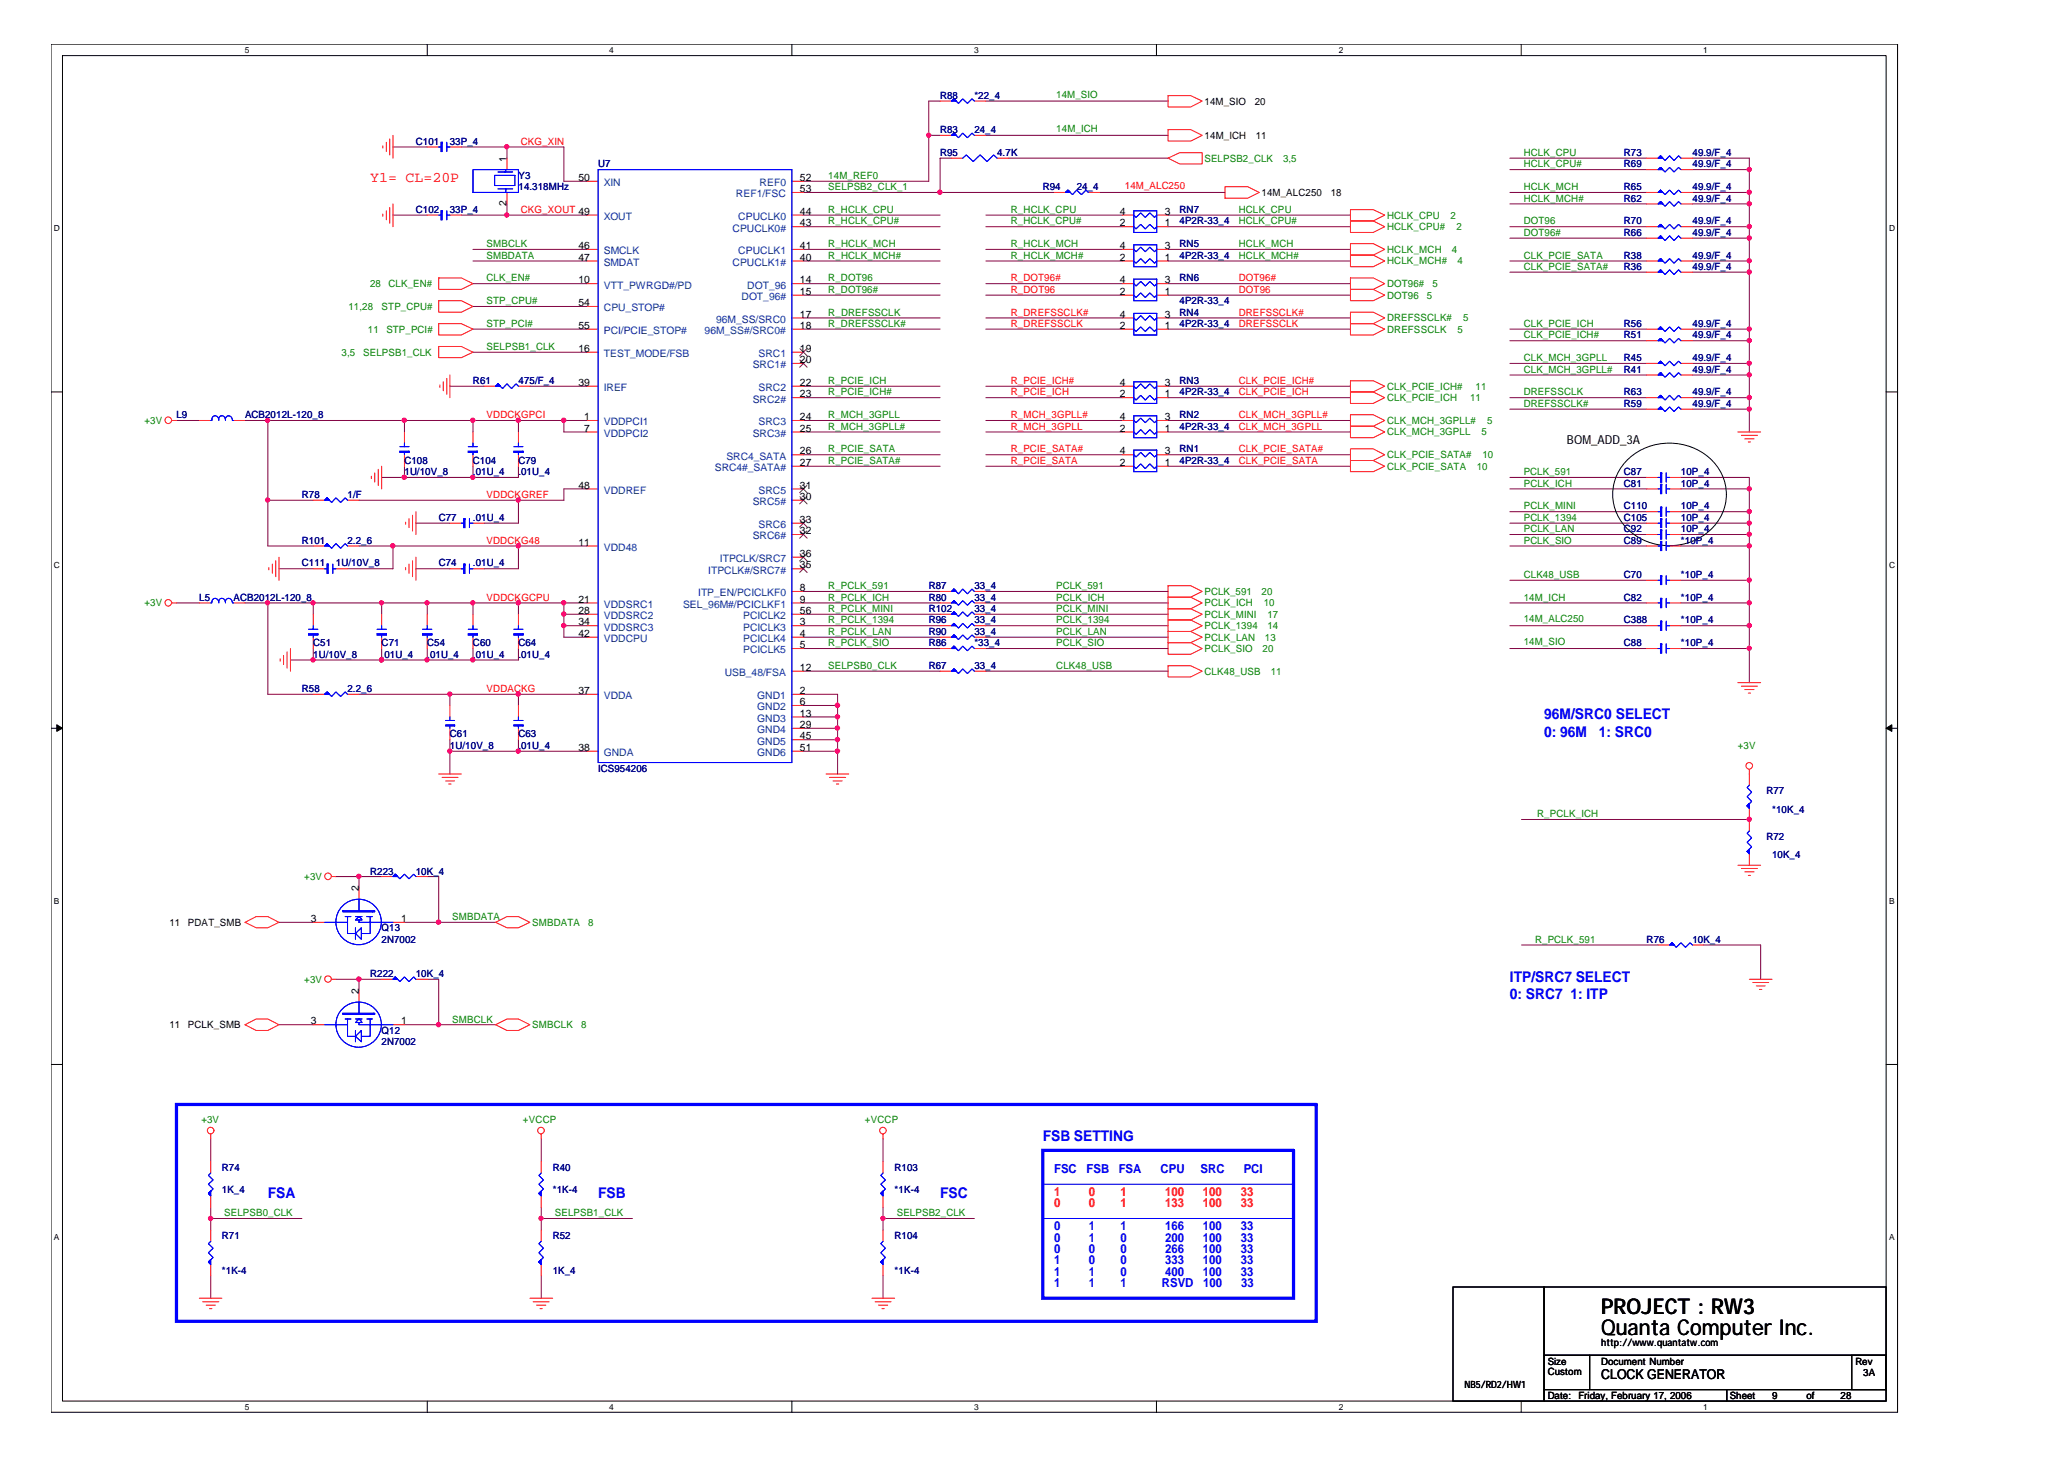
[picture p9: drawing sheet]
<svg xmlns="http://www.w3.org/2000/svg" width="297mm" height="210mm" viewBox="0 0 297 210" stroke-linecap="round" stroke-linejoin="round" font-family="sans-serif">
<defs><g id="words">
<g font-size="3.1">
<text x="230.4" y="189.1">PROJECT : RW3</text>
<text x="230.4" y="192">Quanta Computer Inc.</text>
</g>
<text font-size="2.1" fill="#f00" x="53.3" y="26.1">Y1= CL=20P</text>
<g font-size="2.1" fill="#00f">
<text x="222.2" y="103.5">96M/SRC0 SELECT</text>
<text x="222.2" y="106">0: 96M</text>
<text x="230.1" y="106">1: SRC0</text>
<text x="217.3" y="141.2">ITP/SRC7 SELECT</text>
<text x="217.3" y="143.8">0: SRC7 1: ITP</text>
<text x="150.1" y="164.2">FSB SETTING</text>
<text x="38.5" y="172.4">FSA</text>
<text x="86.1" y="172.4">FSB</text>
<text x="135.3" y="172.4">FSC</text>
</g>
<text font-size="1.9" x="230.4" y="198.4">CLOCK GENERATOR</text>
<text font-size="1.8" x="225.5" y="63.9">BOM_ADD_3A</text>
<g font-size="1.8" fill="#f00">
<text x="151.7" y="172">1</text>
<text x="151.7" y="173.7">0</text>
<text x="156.7" y="172">0</text>
<text x="156.7" y="173.7">0</text>
<text x="161.3" y="172">1</text>
<text x="161.3" y="173.7">1</text>
<text x="167.7" y="172">100</text>
<text x="167.7" y="173.7">133</text>
<text x="173.1" y="172">100</text>
<text x="173.1" y="173.7">100</text>
<text x="178.6" y="172">33</text>
<text x="178.6" y="173.7">33</text>
</g>
<g font-size="1.8" fill="#00f">
<text x="151.7" y="168.8">FSC</text>
<text x="156.4" y="168.8">FSB</text>
<text x="161" y="168.8">FSA</text>
<text x="167" y="168.8">CPU</text>
<text x="172.8" y="168.8">SRC</text>
<text x="179" y="168.8">PCI</text>
<text x="151.7" y="178.6">0</text>
<text x="151.7" y="177">0</text>
<text x="156.7" y="178.6">1</text>
<text x="156.7" y="177">1</text>
<text x="161.3" y="178.6">0</text>
<text x="161.3" y="177">1</text>
<text x="167.7" y="178.6">200</text>
<text x="167.7" y="177">166</text>
<text x="173.1" y="178.6">100</text>
<text x="173.1" y="177">100</text>
<text x="178.6" y="178.6">33</text>
<text x="178.6" y="177">33</text>
<text x="151.7" y="181.9">1</text>
<text x="151.7" y="180.2">0</text>
<text x="151.7" y="185.2">1</text>
<text x="151.7" y="183.6">1</text>
<text x="156.7" y="181.9">0</text>
<text x="156.7" y="180.2">0</text>
<text x="156.7" y="183.6">1</text>
<text x="156.7" y="185.2">1</text>
<text x="161.3" y="181.9">0</text>
<text x="161.3" y="180.2">0</text>
<text x="161.3" y="183.6">0</text>
<text x="161.3" y="185.2">1</text>
<text x="167.2" y="185.2">RSVD</text>
<text x="167.7" y="181.9">333</text>
<text x="167.7" y="180.2">266</text>
<text x="167.7" y="183.6">400</text>
<text x="173.1" y="181.9">100</text>
<text x="173.1" y="180.2">100</text>
<text x="173.1" y="183.6">100</text>
<text x="173.1" y="185.2">100</text>
<text x="178.6" y="181.9">33</text>
<text x="178.6" y="180.2">33</text>
<text x="178.6" y="183.6">33</text>
<text x="178.6" y="185.2">33</text>
</g>
<g font-size="1.5">
<text x="72.9" y="23.2" transform="rotate(-90 72.9 23.2)">1</text>
<text x="72.9" y="29.7" transform="rotate(-90 72.9 29.7)">2</text>
<text x="83.3" y="26">50</text>
<text x="115.1" y="26">52</text>
<text x="115.1" y="27.6">53</text>
<text x="83.3" y="35.8">46</text>
<text x="115.1" y="32.6">43</text>
<text x="115.1" y="35.8">41</text>
<text x="115.1" y="30.9">44</text>
<text x="161.2" y="35.8">4</text>
<text x="161.2" y="32.6">2</text>
<text x="161.2" y="30.9">4</text>
<text x="167.6" y="35.8">3</text>
<text x="167.6" y="32.6">1</text>
<text x="167.6" y="30.9">3</text>
<text x="83.3" y="40.8">10</text>
<text x="83.3" y="37.5">47</text>
<text x="115.1" y="37.5">40</text>
<text x="115.1" y="40.8">14</text>
<text x="161.2" y="40.8">4</text>
<text x="161.2" y="37.5">2</text>
<text x="167.6" y="40.8">3</text>
<text x="167.6" y="37.5">1</text>
<text x="83.3" y="44">54</text>
<text x="83.3" y="47.3">55</text>
<text x="115.1" y="45.7">17</text>
<text x="115.1" y="47.3">18</text>
<text x="115.1" y="42.4">15</text>
<text x="161.2" y="42.4">2</text>
<text x="161.2" y="47.3">2</text>
<text x="161.2" y="45.7">4</text>
<text x="167.6" y="42.4">1</text>
<text x="167.6" y="47.3">1</text>
<text x="167.6" y="45.7">3</text>
<text x="83.3" y="50.6">16</text>
<text x="115.1" y="50.6">19</text>
<text x="115.1" y="52.2">20</text>
<text x="83.3" y="55.5">39</text>
<text x="115.1" y="55.5">22</text>
<text x="115.1" y="57.2">23</text>
<text x="161.2" y="57.2">2</text>
<text x="161.2" y="55.5">4</text>
<text x="167.6" y="57.2">1</text>
<text x="167.6" y="55.5">3</text>
<text x="84.1" y="60.5">1</text>
<text x="84.1" y="62.1">7</text>
<text x="115.1" y="60.5">24</text>
<text x="115.1" y="65.4">26</text>
<text x="115.1" y="62.1">25</text>
<text x="161.2" y="62.1">2</text>
<text x="161.2" y="60.5">4</text>
<text x="161.2" y="65.4">4</text>
<text x="167.6" y="62.1">1</text>
<text x="167.6" y="60.5">3</text>
<text x="167.6" y="65.4">3</text>
<text x="83.3" y="70.3">48</text>
<text x="115.1" y="70.3">31</text>
<text x="115.1" y="71.9">30</text>
<text x="115.1" y="67">27</text>
<text x="161.2" y="67">2</text>
<text x="167.6" y="67">1</text>
<text x="115.1" y="75.2">33</text>
<text x="115.1" y="76.9">32</text>
<text x="83.3" y="78.5">11</text>
<text x="115.1" y="81.8">35</text>
<text x="115.1" y="80.1">36</text>
<text x="83.3" y="86.7">21</text>
<text x="83.3" y="88.3">28</text>
<text x="83.3" y="90">34</text>
<text x="115.1" y="86.7">9</text>
<text x="115.1" y="85">8</text>
<text x="115.1" y="90">3</text>
<text x="115.1" y="88.3">56</text>
<text x="83.3" y="91.6">42</text>
<text x="115.1" y="91.6">4</text>
<text x="115.1" y="93.3">5</text>
<text x="83.3" y="99.8">37</text>
<text x="115.1" y="96.5">12</text>
<text x="115.1" y="99.8">2</text>
<text x="115.1" y="101.5">6</text>
<text x="115.1" y="103.1">13</text>
<text x="115.1" y="104.7">29</text>
<text x="115.1" y="106.4">45</text>
<text x="83.3" y="108">38</text>
<text x="115.1" y="108">51</text>
<text x="51.6" y="128.2" transform="rotate(-90 51.6 128.2)">2</text>
<text x="44.7" y="132.7">3</text>
<text x="57.7" y="132.7">1</text>
<text x="51.6" y="143" transform="rotate(-90 51.6 143)">2</text>
<text x="44.7" y="147.4">3</text>
<text x="57.7" y="147.4">1</text>
</g>
<g font-size="1.5" fill="#004080">
<text x="86.9" y="26.8">XIN</text>
<text x="105.9" y="28.4">REF1/FSC</text>
<text x="109.3" y="26.8">REF0</text>
<text x="86.9" y="31.7">XOUT</text>
<text x="105.4" y="33.3">CPUCLK0#</text>
<text x="106.3" y="31.7">CPUCLK0</text>
<text x="86.9" y="41.5">VTT_PWRGD#/PD</text>
<text x="86.9" y="36.6">SMCLK</text>
<text x="86.9" y="38.2">SMDAT</text>
<text x="105.4" y="38.2">CPUCLK1#</text>
<text x="106.3" y="36.6">CPUCLK1</text>
<text x="107.5" y="41.5">DOT_96</text>
<text x="86.9" y="44.8">CPU_STOP#</text>
<text x="103.1" y="46.4">96M_SS/SRC0</text>
<text x="106.7" y="43.2">DOT_96#</text>
<text x="86.9" y="51.4">TEST_MODE/FSB</text>
<text x="86.9" y="48.1">PCI/PCIE_STOP#</text>
<text x="101.4" y="48.1">96M_SS#/SRC0#</text>
<text x="108.3" y="53">SRC1#</text>
<text x="109.2" y="51.4">SRC1</text>
<text x="86.9" y="56.3">IREF</text>
<text x="108.3" y="57.9">SRC2#</text>
<text x="109.2" y="56.3">SRC2</text>
<text x="86.9" y="61.2">VDDPCI1</text>
<text x="86.9" y="62.8">VDDPCI2</text>
<text x="108.3" y="62.8">SRC3#</text>
<text x="109.2" y="61.2">SRC3</text>
<text x="86.9" y="71.1">VDDREF</text>
<text x="102.9" y="67.8">SRC4#_SATA#</text>
<text x="104.6" y="66.1">SRC4_SATA</text>
<text x="109.2" y="71.1">SRC5</text>
<text x="108.3" y="72.7">SRC5#</text>
<text x="108.3" y="77.6">SRC6#</text>
<text x="109.2" y="76">SRC6</text>
<text x="86.9" y="79.2">VDD48</text>
<text x="101.9" y="82.5">ITPCLK#/SRC7#</text>
<text x="103.6" y="80.9">ITPCLK/SRC7</text>
<text x="86.9" y="87.5">VDDSRC1</text>
<text x="86.9" y="89.1">VDDSRC2</text>
<text x="98.3" y="87.5">SEL_96M#/PCICLKF1</text>
<text x="100.5" y="85.8">ITP_EN/PCICLKF0</text>
<text x="107" y="89.1">PCICLK2</text>
<text x="86.9" y="90.7">VDDSRC3</text>
<text x="86.9" y="92.4">VDDCPU</text>
<text x="107" y="90.7">PCICLK3</text>
<text x="107" y="92.4">PCICLK4</text>
<text x="107" y="94">PCICLK5</text>
<text x="86.9" y="100.6">VDDA</text>
<text x="104.3" y="97.3">USB_48/FSA</text>
<text x="109" y="100.6">GND1</text>
<text x="109" y="102.2">GND2</text>
<text x="109" y="103.9">GND3</text>
<text x="109" y="105.5">GND4</text>
<text x="109" y="107.1">GND5</text>
<text x="86.9" y="108.8">GNDA</text>
<text x="109" y="108.8">GND6</text>
</g>
<g font-size="1.4" fill="#000080">
<text x="135.3" y="14.3">R88</text>
<text x="140.2" y="14.3">*22_4</text>
<text x="59.9" y="20.8">C101</text>
<text x="64.7" y="20.8">33P_4</text>
<text x="135.3" y="22.5">R95</text>
<text x="135.3" y="19.2">R83</text>
<text x="140.2" y="19.2">24_4</text>
<text x="143.5" y="22.5">4.7K</text>
<text x="233.7" y="22.5">R73</text>
<text x="243.6" y="22.5">49.9/F_4</text>
<text x="74.6" y="25.7">Y3</text>
<text x="74.6" y="27.4">14.318MHz</text>
<text x="86.1" y="24.1">U7</text>
<text x="150.1" y="27.4">R94</text>
<text x="155" y="27.4">24_4</text>
<text x="233.7" y="29">R62</text>
<text x="233.7" y="24.1">R69</text>
<text x="233.7" y="27.4">R65</text>
<text x="243.6" y="29">49.9/F_4</text>
<text x="243.6" y="24.1">49.9/F_4</text>
<text x="243.6" y="27.4">49.9/F_4</text>
<text x="59.9" y="30.7">C102</text>
<text x="64.7" y="30.7">33P_4</text>
<text x="169.8" y="35.6">RN5</text>
<text x="169.8" y="30.7">RN7</text>
<text x="169.8" y="32.3">4P2R-33_4</text>
<text x="233.7" y="32.3">R70</text>
<text x="233.7" y="33.9">R66</text>
<text x="243.6" y="32.3">49.9/F_4</text>
<text x="243.6" y="33.9">49.9/F_4</text>
<text x="169.8" y="40.5">RN6</text>
<text x="169.8" y="37.2">4P2R-33_4</text>
<text x="233.7" y="37.2">R38</text>
<text x="233.7" y="38.9">R36</text>
<text x="243.6" y="37.2">49.9/F_4</text>
<text x="243.6" y="38.9">49.9/F_4</text>
<text x="169.8" y="43.8">4P2R-33_4</text>
<text x="169.8" y="45.4">RN4</text>
<text x="169.8" y="47.1">4P2R-33_4</text>
<text x="233.7" y="47.1">R56</text>
<text x="243.6" y="47.1">49.9/F_4</text>
<text x="233.7" y="52">R45</text>
<text x="233.7" y="48.7">R51</text>
<text x="233.7" y="53.6">R41</text>
<text x="243.6" y="52">49.9/F_4</text>
<text x="243.6" y="48.7">49.9/F_4</text>
<text x="243.6" y="53.6">49.9/F_4</text>
<text x="68.1" y="55.3">R61</text>
<text x="74.6" y="55.3">475/F_4</text>
<text x="169.8" y="55.3">RN3</text>
<text x="169.8" y="56.9">4P2R-33_4</text>
<text x="233.7" y="58.5">R59</text>
<text x="233.7" y="56.9">R63</text>
<text x="243.6" y="58.5">49.9/F_4</text>
<text x="243.6" y="56.9">49.9/F_4</text>
<text x="25.4" y="60.2">L9</text>
<text x="35.3" y="60.2">ACB2012L-120_8</text>
<text x="169.8" y="60.2">RN2</text>
<text x="169.8" y="61.8">4P2R-33_4</text>
<text x="169.8" y="65.1">RN1</text>
<text x="43.5" y="71.7">R78</text>
<text x="50" y="71.7">1/F</text>
<text x="58.2" y="68.4">1U/10V_8</text>
<text x="58.2" y="66.7">C108</text>
<text x="68.1" y="68.4">.01U_4</text>
<text x="68.1" y="66.7">C104</text>
<text x="74.6" y="68.4">.01U_4</text>
<text x="74.6" y="66.7">C79</text>
<text x="169.8" y="66.7">4P2R-33_4</text>
<text x="233.7" y="70">C81</text>
<text x="233.7" y="68.4">C87</text>
<text x="241.9" y="70">10P_4</text>
<text x="241.9" y="68.4">10P_4</text>
<text x="63.1" y="75">C77</text>
<text x="68.1" y="75">.01U_4</text>
<text x="233.7" y="73.3">C110</text>
<text x="233.7" y="75">C105</text>
<text x="233.7" y="76.6">C92</text>
<text x="241.9" y="73.3">10P_4</text>
<text x="241.9" y="75">10P_4</text>
<text x="241.9" y="76.6">10P_4</text>
<text x="43.5" y="81.5">C111</text>
<text x="43.5" y="78.2">R101</text>
<text x="48.3" y="81.5">1U/10V_8</text>
<text x="50" y="78.2">2.2_6</text>
<text x="63.1" y="81.5">C74</text>
<text x="68.1" y="81.5">.01U_4</text>
<text x="233.7" y="78.2">C89</text>
<text x="233.7" y="83.1">C70</text>
<text x="241.9" y="78.2">*10P_4</text>
<text x="241.9" y="83.1">*10P_4</text>
<text x="28.7" y="86.4">L5</text>
<text x="33.6" y="86.4">ACB2012L-120_8</text>
<text x="133.7" y="88.1">R102</text>
<text x="133.7" y="86.4">R80</text>
<text x="133.7" y="84.8">R87</text>
<text x="133.7" y="89.7">R96</text>
<text x="140.2" y="86.4">33_4</text>
<text x="140.2" y="84.8">33_4</text>
<text x="140.2" y="89.7">33_4</text>
<text x="140.2" y="88.1">33_4</text>
<text x="233.7" y="89.7">C388</text>
<text x="233.7" y="86.4">C82</text>
<text x="241.9" y="89.7">*10P_4</text>
<text x="241.9" y="86.4">*10P_4</text>
<text x="45.1" y="94.6">1U/10V_8</text>
<text x="45.1" y="93">C51</text>
<text x="54.9" y="94.6">.01U_4</text>
<text x="54.9" y="93">C71</text>
<text x="61.5" y="94.6">.01U_4</text>
<text x="61.5" y="93">C54</text>
<text x="68.1" y="94.6">.01U_4</text>
<text x="68.1" y="93">C60</text>
<text x="74.6" y="94.6">.01U_4</text>
<text x="74.6" y="93">C64</text>
<text x="133.7" y="93">R86</text>
<text x="133.7" y="91.4">R90</text>
<text x="140.2" y="91.4">33_4</text>
<text x="140.2" y="93">*33_4</text>
<text x="233.7" y="93">C88</text>
<text x="241.9" y="93">*10P_4</text>
<text x="43.5" y="99.5">R58</text>
<text x="50" y="99.5">2.2_6</text>
<text x="133.7" y="96.3">R67</text>
<text x="140.2" y="96.3">33_4</text>
<text x="64.7" y="107.8">1U/10V_8</text>
<text x="64.7" y="106.1">C61</text>
<text x="74.6" y="107.8">.01U_4</text>
<text x="74.6" y="106.1">C63</text>
<text x="86.1" y="111">ICS954206</text>
<text x="254.2" y="114.3">R77</text>
<text x="255" y="116.9">*10K_4</text>
<text x="53.3" y="125.8">R223</text>
<text x="59.9" y="125.8">10K_4</text>
<text x="254.2" y="120.9">R72</text>
<text x="255" y="123.5">10K_4</text>
<text x="54.9" y="134">Q13</text>
<text x="54.9" y="135.6">2N7002</text>
<text x="237" y="135.6">R76</text>
<text x="243.6" y="135.6">10K_4</text>
<text x="53.3" y="140.5">R222</text>
<text x="59.9" y="140.5">10K_4</text>
<text x="54.9" y="148.8">Q12</text>
<text x="54.9" y="150.4">2N7002</text>
<text x="31.9" y="168.4">R74</text>
<text x="31.9" y="171.7">1K_4</text>
<text x="79.5" y="168.4">R40</text>
<text x="79.5" y="171.7">*1K-4</text>
<text x="128.8" y="168.4">R103</text>
<text x="128.8" y="171.7">*1K-4</text>
<text x="31.9" y="178.3">R71</text>
<text x="79.5" y="178.3">R52</text>
<text x="128.8" y="178.3">R104</text>
<text x="31.9" y="183.2">*1K-4</text>
<text x="79.5" y="183.2">1K_4</text>
<text x="128.8" y="183.2">*1K-4</text>
</g>
<g font-size="1.4" fill="#008000">
<text x="152" y="14.1">14M_SIO</text>
<text x="152" y="19">14M_ICH</text>
<text x="173.4" y="23.3">SELPSB2_CLK</text>
<text x="184.7" y="23.3">3,5</text>
<text x="219.3" y="22.4">HCLK_CPU</text>
<text x="119.2" y="25.7">14M_REF0</text>
<text x="119.2" y="27.3">SELPSB2_CLK_1</text>
<text x="219.3" y="24.1">HCLK_CPU#</text>
<text x="219.3" y="27.3">HCLK_MCH</text>
<text x="219.3" y="29">HCLK_MCH#</text>
<text x="70" y="35.6">SMBCLK</text>
<text x="119.2" y="35.6">R_HCLK_MCH</text>
<text x="119.2" y="32.3">R_HCLK_CPU#</text>
<text x="119.2" y="30.6">R_HCLK_CPU</text>
<text x="145.5" y="32.3">R_HCLK_CPU#</text>
<text x="145.5" y="35.6">R_HCLK_MCH</text>
<text x="145.5" y="30.6">R_HCLK_CPU</text>
<text x="178.3" y="35.6">HCLK_MCH</text>
<text x="178.3" y="32.3">HCLK_CPU#</text>
<text x="178.3" y="30.6">HCLK_CPU</text>
<text x="199.6" y="33.1">HCLK_CPU#</text>
<text x="199.6" y="31.5">HCLK_CPU</text>
<text x="208.8" y="31.5">2</text>
<text x="209.6" y="33.1">2</text>
<text x="219.3" y="32.3">DOT96</text>
<text x="219.3" y="33.9">DOT96#</text>
<text x="53.3" y="41.3">28</text>
<text x="55.9" y="41.3">CLK_EN#</text>
<text x="70" y="37.2">SMBDATA</text>
<text x="70" y="40.5">CLK_EN#</text>
<text x="119.2" y="40.5">R_DOT96</text>
<text x="119.2" y="37.2">R_HCLK_MCH#</text>
<text x="145.5" y="37.2">R_HCLK_MCH#</text>
<text x="178.3" y="37.2">HCLK_MCH#</text>
<text x="199.6" y="36.4">HCLK_MCH</text>
<text x="199.6" y="41.3">DOT96#</text>
<text x="199.6" y="38">HCLK_MCH#</text>
<text x="206.2" y="41.3">5</text>
<text x="208.9" y="36.4">4</text>
<text x="209.8" y="38">4</text>
<text x="219.3" y="37.2">CLK_PCIE_SATA</text>
<text x="219.3" y="38.8">CLK_PCIE_SATA#</text>
<text x="50.2" y="44.6">11,28</text>
<text x="53" y="47.9">11</text>
<text x="54.9" y="44.6">STP_CPU#</text>
<text x="55.6" y="47.9">STP_PCI#</text>
<text x="70" y="43.8">STP_CPU#</text>
<text x="70" y="47">STP_PCI#</text>
<text x="119.2" y="42.1">R_DOT96#</text>
<text x="119.2" y="47">R_DREFSSCLK#</text>
<text x="119.2" y="45.4">R_DREFSSCLK</text>
<text x="199.6" y="43">DOT96</text>
<text x="199.6" y="47.9">DREFSSCLK</text>
<text x="199.6" y="46.2">DREFSSCLK#</text>
<text x="205.3" y="43">5</text>
<text x="209.8" y="47.9">5</text>
<text x="210.6" y="46.2">5</text>
<text x="219.3" y="47">CLK_PCIE_ICH</text>
<text x="49.2" y="51.2">3,5</text>
<text x="52.3" y="51.2">SELPSB1_CLK</text>
<text x="70" y="50.3">SELPSB1_CLK</text>
<text x="219.3" y="48.7">CLK_PCIE_ICH#</text>
<text x="219.3" y="52">CLK_MCH_3GPLL</text>
<text x="219.3" y="53.6">CLK_MCH_3GPLL#</text>
<text x="119.2" y="55.2">R_PCIE_ICH</text>
<text x="119.2" y="56.9">R_PCIE_ICH#</text>
<text x="199.6" y="57.7">CLK_PCIE_ICH</text>
<text x="199.6" y="56.1">CLK_PCIE_ICH#</text>
<text x="211.6" y="57.7">11</text>
<text x="212.4" y="56.1">11</text>
<text x="219.3" y="56.9">DREFSSCLK</text>
<text x="219.3" y="58.5">DREFSSCLK#</text>
<text x="20.8" y="61">+3V</text>
<text x="119.2" y="60.2">R_MCH_3GPLL</text>
<text x="119.2" y="65.1">R_PCIE_SATA</text>
<text x="119.2" y="61.8">R_MCH_3GPLL#</text>
<text x="199.6" y="65.9">CLK_PCIE_SATA#</text>
<text x="199.6" y="62.6">CLK_MCH_3GPLL</text>
<text x="199.6" y="61">CLK_MCH_3GPLL#</text>
<text x="213.2" y="62.6">5</text>
<text x="213.4" y="65.9">10</text>
<text x="214" y="61">5</text>
<text x="119.2" y="66.7">R_PCIE_SATA#</text>
<text x="199.6" y="67.6">CLK_PCIE_SATA</text>
<text x="212.5" y="67.6">10</text>
<text x="219.3" y="68.4">PCLK_591</text>
<text x="219.3" y="70">PCLK_ICH</text>
<text x="219.3" y="73.3">PCLK_MINI</text>
<text x="219.3" y="76.6">PCLK_LAN</text>
<text x="219.3" y="75">PCLK_1394</text>
<text x="219.3" y="83.1">CLK48_USB</text>
<text x="219.3" y="78.2">PCLK_SIO</text>
<text x="20.8" y="87.2">+3V</text>
<text x="119.2" y="86.4">R_PCLK_ICH</text>
<text x="119.2" y="84.8">R_PCLK_591</text>
<text x="119.2" y="89.7">R_PCLK_1394</text>
<text x="119.2" y="88">R_PCLK_MINI</text>
<text x="152" y="84.8">PCLK_591</text>
<text x="152" y="86.4">PCLK_ICH</text>
<text x="152" y="88">PCLK_MINI</text>
<text x="152" y="89.7">PCLK_1394</text>
<text x="173.4" y="87.2">PCLK_ICH</text>
<text x="173.4" y="85.6">PCLK_591</text>
<text x="173.4" y="88.9">PCLK_MINI</text>
<text x="181.6" y="85.6">20</text>
<text x="181.9" y="87.2">10</text>
<text x="182.4" y="88.9">17</text>
<text x="219.3" y="86.4">14M_ICH</text>
<text x="219.3" y="89.5">14M_ALC250</text>
<text x="119.2" y="91.4">R_PCLK_LAN</text>
<text x="119.2" y="93">R_PCLK_SIO</text>
<text x="152" y="91.4">PCLK_LAN</text>
<text x="152" y="93">PCLK_SIO</text>
<text x="173.4" y="92.2">PCLK_LAN</text>
<text x="173.4" y="90.5">PCLK_1394</text>
<text x="173.4" y="93.8">PCLK_SIO</text>
<text x="181.7" y="93.8">20</text>
<text x="182" y="92.2">13</text>
<text x="182.4" y="90.5">14</text>
<text x="219.3" y="92.8">14M_SIO</text>
<text x="119.2" y="96.2">SELPSB0_CLK</text>
<text x="152" y="96.2">CLK48_USB</text>
<text x="173.4" y="97.1">CLK48_USB</text>
<text x="182.9" y="97.1">11</text>
<text x="250.1" y="107.8">+3V</text>
<text x="221.2" y="117.6">R_PCLK_ICH</text>
<text x="43.8" y="126.6">+3V</text>
<text x="65.1" y="132.4">SMBDATA</text>
<text x="76.6" y="133.2">SMBDATA</text>
<text x="84.6" y="133.2">8</text>
<text x="220.9" y="135.6">R_PCLK_591</text>
<text x="43.8" y="141.4">+3V</text>
<text x="65.1" y="147.1">SMBCLK</text>
<text x="76.6" y="147.9">SMBCLK</text>
<text x="83.6" y="147.9">8</text>
<text x="29" y="161.6">+3V</text>
<text x="75.3" y="161.6">+VCCP</text>
<text x="124.5" y="161.6">+VCCP</text>
<text x="32.3" y="175">SELPSB0_CLK</text>
<text x="79.9" y="175">SELPSB1_CLK</text>
<text x="129.1" y="175">SELPSB2_CLK</text>
</g>
<g font-size="1.4">
<text x="173.4" y="15.1">14M_SIO</text>
<text x="180.6" y="15.1">20</text>
<text x="173.4" y="20">14M_ICH</text>
<text x="180.7" y="20">11</text>
<text x="181.6" y="28.2">14M_ALC250</text>
<text x="191.5" y="28.2">18</text>
<text x="24.4" y="133.2">11</text>
<text x="27" y="133.2">PDAT_SMB</text>
<text x="24.4" y="147.9">11</text>
<text x="27" y="147.9">PCLK_SMB</text>
<text x="222.7" y="196.3">Size</text>
<text x="222.7" y="197.8">Custom</text>
<text x="230.4" y="196.3">Document Number</text>
<text x="230.4" y="193.6">http://www.quantatw.com</text>
<text x="267" y="196.3">Rev</text>
<text x="268.2" y="198">3A</text>
<text x="210.8" y="199.7">NB5/RD2/HW1</text>
<text x="222.7" y="201.2">Date:</text>
<text x="227.2" y="201.2">Friday, February 17, 2006</text>
<text x="248.9" y="201.2">Sheet</text>
<text x="255" y="201.2">9</text>
<text x="260" y="201.2">of</text>
<text x="264.9" y="201.2">28</text>
</g>
<g font-size="1.4" fill="#f00">
<text x="74.9" y="20.8">CKG_XIN</text>
<text x="161.9" y="27.2">14M_ALC250</text>
<text x="74.9" y="30.6">CKG_XOUT 49</text>
<text x="145.5" y="40.5">R_DOT96#</text>
<text x="178.3" y="40.5">DOT96#</text>
<text x="145.5" y="47">R_DREFSSCLK</text>
<text x="145.5" y="45.4">R_DREFSSCLK#</text>
<text x="145.5" y="42.1">R_DOT96</text>
<text x="178.3" y="47">DREFSSCLK</text>
<text x="178.3" y="45.4">DREFSSCLK#</text>
<text x="178.3" y="42.1">DOT96</text>
<text x="145.5" y="56.9">R_PCIE_ICH</text>
<text x="145.5" y="55.2">R_PCIE_ICH#</text>
<text x="178.3" y="56.9">CLK_PCIE_ICH</text>
<text x="178.3" y="55.2">CLK_PCIE_ICH#</text>
<text x="70" y="60.2">VDDCKGPCI</text>
<text x="145.5" y="65.1">R_PCIE_SATA#</text>
<text x="145.5" y="61.8">R_MCH_3GPLL</text>
<text x="145.5" y="60.2">R_MCH_3GPLL#</text>
<text x="178.3" y="61.8">CLK_MCH_3GPLL</text>
<text x="178.3" y="60.2">CLK_MCH_3GPLL#</text>
<text x="178.3" y="65.1">CLK_PCIE_SATA#</text>
<text x="70" y="71.6">VDDCKGREF</text>
<text x="145.5" y="66.7">R_PCIE_SATA</text>
<text x="178.3" y="66.7">CLK_PCIE_SATA</text>
<text x="70" y="78.2">VDDCKG48</text>
<text x="70" y="86.4">VDDCKGCPU</text>
<text x="70" y="99.5">VDDACKG</text>
</g>
<g font-size="1.2">
<text x="35.2" y="7.6">5</text>
<text x="87.7" y="7.6">4</text>
<text x="140.2" y="7.6">3</text>
<text x="192.7" y="7.6">2</text>
<text x="245.1" y="7.6">1</text>
<text x="7.8" y="33.3">D</text>
<text x="271.9" y="33.3">D</text>
<text x="7.8" y="81.7">C</text>
<text x="271.9" y="81.7">C</text>
<text x="7.8" y="130">B</text>
<text x="271.9" y="130">B</text>
<text x="7.8" y="178.4">A</text>
<text x="271.9" y="178.4">A</text>
<text x="35.2" y="202.8">5</text>
<text x="87.7" y="202.8">4</text>
<text x="140.2" y="202.8">3</text>
<text x="192.7" y="202.8">2</text>
<text x="245.1" y="202.8">1</text>
</g>
</g></defs>
<g fill="none" stroke="#000" stroke-width=".14">
<path d="M7.3 6.3h265.8v196.9h-265.8zM9 8h262.4v193.6h-262.4zM61.5 6.3v1.7M114 6.3v1.7M166.4 6.3v1.7M218.9 6.3v1.7M7.3 56.4h1.7M271.4 56.4h1.7M234.5 65.9a8.7 8.7 0 0 1 12.8 1.5 7 7 0 0 1-2.9 10.1 8.6 8.6 0 0 1-11.7-3.5 6.9 6.9 0 0 1 1.8-8.1zM7.3 104.8h1.7M271.4 104.8h1.7M7.3 153.1h1.7"/>
<path d="M271.4 153.1h1.7M209.1 185.2h13.1v16.4h-13.1zM222.2 185.2h49.2v9.8h-49.2zM222.2 195h6.6v4.9h-6.6zM222.2 199.9h26.3v1.7h-26.3zM228.8 195h42.6v4.9h-4.9v-4.9h4.9v4.9h-42.6zM248.5 199.9h22.9v1.7h-22.9zM61.5 201.6v1.6M114 201.6v1.6M166.4 201.6v1.6M218.9 201.6v1.6"/>
</g>
<g fill="#000" stroke="#000" stroke-width=".14">
<path d="M8.2 104.3l.8 .5-.8 .4z" fill-rule="evenodd"/>
<path d="M271.4 104.8l.9-.5v.9z" fill-rule="evenodd"/>
</g>
<g fill="none" stroke="#800040" stroke-width=".14">
<path d="M133.7 19.5h1.6M135.3 14.5h-1.6v11.6h-18.1M141.9 19.5h26.2M141.9 14.5h26.2M56.6 21.1h4.9M56.6 30.9h4.9M66.4 21.1h14.7v5h3.4M66.4 30.9h18.1M68.1 37.5h16.4M68.1 35.9h16.4M73 21.1v1.7M73 29.3v1.6"/>
<path d="M115.6 27.7h36.1M115.6 32.6h19.7M115.6 37.5h19.7M115.6 30.9h19.7M115.6 35.9h19.7M136.9 22.8h-1.6v4.9M141.9 32.6h19.6M141.9 37.5h19.6M141.9 30.9h19.6M141.9 35.9h19.6M145.1 22.8h23M158.3 27.7h18"/>
<path d="M168.1 32.6h26.2M168.1 37.5h26.2M168.1 30.9h26.2M168.1 35.9h26.2M217.3 22.8h19.7M217.3 24.4h19.7M217.3 27.7h19.7M217.3 29.3h19.7M217.3 32.6h19.7M217.3 34.3h19.7M217.3 37.5h19.7M217.3 39.2h19.7"/>
<path d="M243.6 22.8h8.2v26.2M243.6 24.4h8.2M243.6 27.7h8.2M243.6 29.3h8.2M243.6 32.6h8.2M243.6 34.3h8.2M243.6 37.5h8.2M243.6 39.2h8.2M64.7 55.6h5M68.1 47.3h16.4M68.1 40.8h16.4M68.1 50.7h16.4"/>
<path d="M68.1 44.1h16.4M76.3 55.6h8.2M115.6 47.3h19.7M115.6 57.2h19.7M115.6 42.5h19.7M115.6 40.8h19.7M115.6 55.6h19.7M115.6 45.7h19.7M141.9 47.3h19.6M141.9 57.2h19.6M141.9 42.5h19.6M141.9 40.8h19.6"/>
<path d="M141.9 55.6h19.6M141.9 45.7h19.6M168.1 47.3h26.2M168.1 57.2h26.2M168.1 42.5h26.2M168.1 40.8h26.2M168.1 55.6h26.2M168.1 45.7h26.2M217.3 47.3h19.7M217.3 49h19.7M217.3 52.3h19.7M217.3 54h19.7"/>
<path d="M217.3 57.2h19.7M217.3 58.9h19.7M243.6 49h8.2v3.3M243.6 47.3h8.2M243.6 52.3h8.2M243.6 54h8.2M243.6 57.2h8.2M243.6 58.9h8.2M251.8 52.3v9.8M25.4 60.5h3.3M35.3 60.5h49.2M38.5 60.5v18h6.6"/>
<path d="M38.5 72h6.6M51.7 78.5h32.8M56.6 78.5v3.3h-6.6M58.2 60.5v1.6M58.2 67.1v1.6M59.9 75.3h4.8M68.1 60.5v1.6M68.1 67.1v1.6M74.6 67.1v1.6h-19.7M74.6 72v3.3h-4.9M74.6 78.5v3.3h-4.9M74.6 60.5v1.6"/>
<path d="M81.1 60.5v1.6h3.4M84.5 70.3h-3.4v1.7h-29.4M115.6 60.5h19.7M115.6 62.1h19.7M115.6 65.4h19.7M115.6 67.1h19.7M141.9 60.5h19.6M141.9 62.1h19.6M141.9 65.4h19.6M141.9 67.1h19.6M168.1 60.5h26.2M168.1 62.1h26.2"/>
<path d="M168.1 65.4h26.2M168.1 67.1h26.2M217.3 68.7h19.7M217.3 70.3h19.7M217.3 73.6h19.7M217.3 76.9h19.7M217.3 75.3h19.7M217.3 78.5h19.7M241.9 68.7h9.9v1.6M241.9 70.3h9.9M241.9 73.6h9.9M241.9 76.9h9.9"/>
<path d="M241.9 75.3h9.9M241.9 78.5h9.9M251.8 70.3v16.4M25.4 86.7h3.3M35.3 86.7h49.2M38.5 86.7v13.2h6.6M40.1 81.8h5M45.1 86.7v1.7M45.1 93.3v1.7M51.7 99.9h32.8M54.9 86.7v1.7M54.9 93.3v1.7"/>
<path d="M59.9 81.8h4.8M61.5 86.7v1.7M61.5 93.3v1.7M64.7 99.9v1.6M68.1 86.7v1.7M68.1 93.3v1.7M74.6 86.7v1.7M74.6 93.3v1.7h-32.8M74.6 99.9v1.6M81.1 86.7v5h3.4M81.1 88.4h3.4M81.1 90h3.4"/>
<path d="M115.6 86.7h19.7M115.6 99.9h4.9v11.5M115.6 96.6h19.7M115.6 88.4h19.7M115.6 85.1h19.7M115.6 90h19.7M115.6 91.7h19.7M115.6 93.3h19.7M141.9 86.7h26.2M141.9 96.6h26.2M141.9 88.4h26.2M141.9 85.1h26.2"/>
<path d="M141.9 90h26.2M141.9 91.7h26.2M141.9 93.3h26.2M217.3 83.5h19.7M217.3 86.7h19.7M217.3 90h19.7M217.3 93.3h19.7M241.9 86.7h9.9v3.3M241.9 83.5h9.9M241.9 90h9.9M241.9 93.3h9.9M251.8 90v8.2"/>
<path d="M64.7 106.4v5M64.7 108.1h19.8M74.6 106.4v1.7M115.6 106.4h4.9M115.6 101.5h4.9M115.6 108.1h4.9M115.6 104.8h4.9M115.6 103.1h4.9M219 117.9h32.8M40.1 132.7h5M48.3 126.1h6.6M51.7 126.1v1.7"/>
<path d="M58.2 132.7h13.1M61.5 126.1h1.6v6.6M219 136h19.6M245.2 136h8.2v4.9M40.1 147.4h5M48.3 140.9h6.6M51.7 140.9v1.6M58.2 147.4h13.1M61.5 140.9h1.6v6.5M30.3 175.3h13.2M30.3 163.8v3.3M30.3 173.7v3.3"/>
<path d="M77.9 163.8v3.3M77.9 173.7v3.3M77.9 175.3h13.1M127.1 163.8v3.3M127.1 173.7v3.3M127.1 175.3h13.1M30.3 183.5v3.3M77.9 183.5v3.3M127.1 183.5v3.3"/>
</g>
<g fill="#f0f" stroke="#f0f" stroke-width=".14">
<circle cx="127.1" cy="175.3" r=".31"/>
<circle cx="63.1" cy="132.7" r=".32"/>
<circle cx="63.1" cy="147.4" r=".32"/>
<circle cx="51.6" cy="126.1" r=".32"/>
<circle cx="251.7" cy="73.6" r=".31"/>
<circle cx="251.7" cy="39.1" r=".31"/>
<circle cx="251.7" cy="57.2" r=".31"/>
<circle cx="251.7" cy="49" r=".31"/>
<circle cx="251.7" cy="37.5" r=".31"/>
<circle cx="30.3" cy="175.3" r=".32"/>
<circle cx="251.7" cy="76.9" r=".31"/>
<circle cx="251.7" cy="47.3" r=".31"/>
<circle cx="251.7" cy="70.3" r=".31"/>
<circle cx="251.7" cy="27.7" r=".31"/>
<circle cx="251.7" cy="24.4" r=".31"/>
<circle cx="251.7" cy="34.2" r=".31"/>
<circle cx="251.7" cy="29.3" r=".31"/>
<circle cx="251.7" cy="75.3" r=".31"/>
<circle cx="251.7" cy="58.8" r=".31"/>
<circle cx="251.7" cy="32.6" r=".31"/>
<circle cx="251.7" cy="52.3" r=".31"/>
<circle cx="51.6" cy="140.9" r=".32"/>
<circle cx="251.7" cy="53.9" r=".31"/>
<circle cx="251.7" cy="86.7" r=".31"/>
<circle cx="251.7" cy="90" r=".31"/>
<circle cx="77.9" cy="175.3" r=".31"/>
<circle cx="64.7" cy="99.9" r=".32"/>
<circle cx="64.7" cy="108.1" r=".32"/>
<circle cx="72.9" cy="30.9" r=".31"/>
<circle cx="38.5" cy="60.5" r=".31"/>
<circle cx="58.2" cy="60.5" r=".32"/>
<circle cx="81.1" cy="88.3" r=".32"/>
<circle cx="120.5" cy="106.4" r=".32"/>
<circle cx="120.5" cy="101.5" r=".32"/>
<circle cx="68" cy="94.9" r=".31"/>
<circle cx="74.6" cy="99.9" r=".32"/>
<circle cx="81.1" cy="60.5" r=".32"/>
<circle cx="120.5" cy="108.1" r=".32"/>
<circle cx="120.5" cy="103.1" r=".32"/>
<circle cx="58.2" cy="68.7" r=".32"/>
<circle cx="72.9" cy="21.1" r=".31"/>
<circle cx="56.5" cy="78.5" r=".31"/>
<circle cx="38.5" cy="86.7" r=".31"/>
<circle cx="74.6" cy="60.5" r=".32"/>
<circle cx="38.5" cy="71.9" r=".31"/>
<circle cx="68" cy="86.7" r=".31"/>
<circle cx="45" cy="94.9" r=".31"/>
<circle cx="54.9" cy="86.7" r=".31"/>
<circle cx="68" cy="60.5" r=".31"/>
<circle cx="81.1" cy="86.7" r=".32"/>
<circle cx="61.5" cy="86.7" r=".31"/>
<circle cx="54.9" cy="94.9" r=".32"/>
<circle cx="61.4" cy="94.9" r=".31"/>
<circle cx="74.6" cy="108.1" r=".32"/>
<circle cx="68" cy="68.7" r=".31"/>
<circle cx="74.6" cy="86.7" r=".32"/>
<circle cx="74.6" cy="71.9" r=".32"/>
<circle cx="135.3" cy="27.7" r=".31"/>
<circle cx="251.7" cy="117.9" r=".31"/>
<circle cx="133.7" cy="19.5" r=".31"/>
<circle cx="251.7" cy="78.5" r=".31"/>
<circle cx="251.7" cy="83.5" r=".31"/>
<circle cx="251.7" cy="93.3" r=".31"/>
<circle cx="81.1" cy="90" r=".32"/>
<circle cx="74.6" cy="78.5" r=".32"/>
<circle cx="45" cy="86.7" r=".31"/>
<circle cx="120.5" cy="104.7" r=".32"/>
</g>
<g fill="none" stroke="#f00" stroke-width=".14">
<path d="M56.1 20v2.3M56.6 19.5v3.3M135.3 14.5h1.6M135.3 19.5h1.6M140.2 14.5h1.7M140.2 19.5h1.7M168.1 18.6h3.3l1.6 .9-1.6 .8h-3.3zM168.1 13.8h3.3l1.6 .7-1.6 .9h-3.3zM55.1 21v.3M55.1 30.8v.3M55.6 20.5v1.3M55.6 30.3v1.3"/>
<path d="M56.1 29.8v2.3M56.6 29.3v3.3M61.5 30.9h1.6M61.5 21.1h1.6M63.1 40h3.3l1.7 .8-1.7 .8h-3.3zM64.7 30.9h1.7M64.7 21.1h1.7M73 22.8v1.6M73 27.7v1.6M84.5 37.5h1.6M84.5 30.9h1.6M84.5 35.9h1.6"/>
<path d="M84.5 26.1h1.6M114 37.5h1.6M114 30.9h1.6M114 27.7h1.6M114 32.6h1.6M114 35.9h1.6M114 26.1h1.6M136.9 22.8h1.7M143.5 22.8h1.6M151.7 27.7h1.6M156.6 27.7h1.7M161.5 37.5h1.7"/>
<path d="M161.5 30.9h1.7M161.5 32.6h1.7M161.5 35.9h1.7M166.5 37.5h1.6M166.5 30.9h1.6M166.5 32.6h1.6M166.5 35.9h1.6M168.1 22.8l1.7-.8h3.2v1.6h-3.2zM176.3 26.9h3.3l1.6 .8-1.6 .8h-3.3zM194.3 35.1h3.3l1.7 .8-1.7 .8h-3.3zM194.3 40h3.3l1.7 .8-1.7 .8h-3.3zM194.3 31.8h3.3l1.7 .8-1.7 .8h-3.3z"/>
<path d="M194.3 30.2h3.3l1.7 .7-1.7 .9h-3.3zM194.3 36.7h3.3l1.7 .8-1.7 .9h-3.3zM237 37.5h1.6M237 22.8h1.6M237 29.3h1.6M237 27.7h1.6M237 32.6h1.6M237 39.2h1.6M237 24.4h1.6M237 34.3h1.6M241.9 37.5h1.7M241.9 22.8h1.7"/>
<path d="M241.9 29.3h1.7M241.9 27.7h1.7M241.9 32.6h1.7M241.9 39.2h1.7M241.9 24.4h1.7M241.9 34.3h1.7M63.1 43.3h3.3l1.7 .8-1.7 .8h-3.3zM63.1 49.8h3.3l1.7 .9-1.7 .8h-3.3zM63.1 46.6h3.3l1.7 .7-1.7 .9h-3.3zM63.3 55.4v.3M63.8 54.9v1.3M64.3 54.4v2.3"/>
<path d="M64.7 54v3.2M69.7 55.6h1.6M74.6 55.6h1.7M84.5 40.8h1.6M84.5 55.6h1.6M84.5 47.3h1.6M84.5 50.7h1.6M84.5 44.1h1.6M114 52.3h1.6M114 42.5h1.6M114 40.8h1.6M114 55.6h1.6"/>
<path d="M114 47.3h1.6M114 45.7h1.6M114 57.2h1.6M114 50.7h1.6M161.5 42.5h1.7M161.5 40.8h1.7M161.5 55.6h1.7M161.5 47.3h1.7M161.5 45.7h1.7M161.5 57.2h1.7M166.5 42.5h1.6M166.5 40.8h1.6"/>
<path d="M166.5 55.6h1.6M166.5 47.3h1.6M166.5 45.7h1.6M166.5 57.2h1.6M194.3 41.6h3.3l1.7 .9-1.7 .8h-3.3zM194.3 46.6h3.3l1.7 .7-1.7 .9h-3.3zM194.3 44.9h3.3l1.7 .8-1.7 .9h-3.3zM194.3 56.4h3.3l1.7 .8-1.7 .8h-3.3zM194.3 59.7h3.3l1.7 .8-1.7 .8h-3.3zM194.3 54.8h3.3l1.7 .8-1.7 .8h-3.3zM237 52.3h1.6M237 47.3h1.6"/>
<path d="M237 57.2h1.6M237 49h1.6M237 58.9h1.6M237 54h1.6M241.9 52.3h1.7M241.9 47.3h1.7M241.9 57.2h1.7M241.9 49h1.7M241.9 58.9h1.7M241.9 54h1.7M24.7 60.5h.7M28.7 60.5h1.6"/>
<path d="M33.6 60.5h1.7M45.1 78.5h1.6M45.1 72h1.6M50 78.5h1.7M50 72h1.7M53.4 68.5v.4M53.9 68v1.4M54.4 67.5v2.3M54.9 67.1v3.2M58.2 62.1v1.7M58.2 65.4v1.7M58.4 75.1v.3"/>
<path d="M58.9 74.6v1.3M59.4 74.1v2.3M59.9 73.6v3.3M64.7 75.3h1.7M68.1 62.1v1.7M68.1 65.4v1.7M68.1 75.3h1.6M74.6 62.1v1.7M74.6 65.4v1.7M84.5 62.1h1.6M84.5 60.5h1.6M84.5 70.3h1.6"/>
<path d="M84.5 78.5h1.6M114 62.1h1.6M114 60.5h1.6M114 70.3h1.6M114 75.3h1.6M114 76.9h1.6M114 72h1.6M114 67.1h1.6M114 65.4h1.6M161.5 62.1h1.7M161.5 60.5h1.7M161.5 67.1h1.7"/>
<path d="M161.5 65.4h1.7M166.5 62.1h1.6M166.5 60.5h1.6M166.5 67.1h1.6M166.5 65.4h1.6M194.3 64.6h3.3l1.7 .8-1.7 .9h-3.3zM194.3 61.3h3.3l1.7 .8-1.7 .9h-3.3zM194.3 66.3h3.3l1.7 .8-1.7 .8h-3.3zM237 70.3h1.6M237 78.5h1.6M237 68.7h1.6M237 73.6h1.6"/>
<path d="M237 75.3h1.6M237 76.9h1.6M240.3 70.3h1.6M240.3 78.5h1.6M240.3 68.7h1.6M240.3 73.6h1.6M240.3 75.3h1.6M240.3 76.9h1.6M250.1 62.1h3.3M250.6 62.6h2.3M251.1 63.1h1.3M251.6 63.6h.3"/>
<path d="M24.7 86.7h.7M28.7 86.7h1.6M33.6 86.7h1.7M38.7 81.7v.3M39.2 81.2v1.3M39.7 80.7v2.3M40.1 80.2v3.3M40.3 94.8v.3M40.8 94.3v1.3M41.3 93.8v2.3M41.8 93.3v3.3M45.1 88.4v1.6"/>
<path d="M45.1 91.7v1.6M45.1 81.8h1.6M45.1 99.9h1.6M48.3 81.8h1.7M50 99.9h1.7M54.9 88.4v1.6M54.9 91.7v1.6M58.4 81.7v.3M58.9 81.2v1.3M59.4 80.7v2.3M59.9 80.2v3.3M61.5 88.4v1.6"/>
<path d="M61.5 91.7v1.6M64.7 81.8h1.7M68.1 88.4v1.6M68.1 91.7v1.6M68.1 81.8h1.6M74.6 88.4v1.6M74.6 91.7v1.6M84.5 86.7h1.6M84.5 88.4h1.6M84.5 99.9h1.6M84.5 91.7h1.6M84.5 90h1.6"/>
<path d="M114 86.7h1.6M114 96.6h1.6M114 93.3h1.6M114 88.4h1.6M114 81.8h1.6M114 99.9h1.6M114 91.7h1.6M114 90h1.6M114 85.1h1.6M114 80.2h1.6M135.3 86.7h1.6M135.3 96.6h1.6"/>
<path d="M135.3 93.3h1.6M135.3 88.4h1.6M135.3 91.7h1.6M135.3 90h1.6M135.3 85.1h1.6M140.2 86.7h1.7M140.2 96.6h1.7M140.2 93.3h1.7M140.2 88.4h1.7M140.2 91.7h1.7M140.2 90h1.7M140.2 85.1h1.7"/>
<path d="M168.1 85.9h3.3l1.6 .8-1.6 .9h-3.3zM168.1 95.8h3.3l1.6 .8-1.6 .8h-3.3zM168.1 84.3h3.3l1.6 .8-1.6 .8h-3.3zM168.1 90.8h3.3l1.6 .9-1.6 .8h-3.3zM168.1 87.6h3.3l1.6 .8-1.6 .8h-3.3zM168.1 89.2h3.3l1.6 .8-1.6 .8h-3.3zM168.1 92.5h3.3l1.6 .8-1.6 .8h-3.3zM237 86.7h1.6M237 93.3h1.6M237 83.5h1.6M237 90h1.6M240.3 86.7h1.6"/>
<path d="M240.3 93.3h1.6M240.3 83.5h1.6M240.3 90h1.6M250.1 98.2h3.3M250.6 98.7h2.3M251.1 99.2h1.3M251.6 99.7h.3M63.1 111.4h3.3M63.6 111.8h2.3M64.1 112.4h1.3M64.6 112.8h.3M64.7 101.5v1.6"/>
<path d="M64.7 104.8v1.6M74.6 101.5v1.6M74.6 104.8v1.6M84.5 108.1h1.6M114 101.5h1.6M114 103.1h1.6M114 104.8h1.6M114 108.1h1.6M114 106.4h1.6M118.9 111.4h3.2M119.4 111.8h2.3M119.9 112.4h1.3"/>
<path d="M120.4 112.8h.3M251.8 110.7v2.3M251.8 116.3v3.2M35.3 132.7l1.6-.8h1.6l1.6 .8-1.6 .8h-1.6zM45.1 132.7h1.6M47.7 126.1h.6M51.7 127.8v1.6M54.9 126.1h1.7M56.6 132.7h1.6M59.9 126.1h1.6M71.3 132.7l1.7-.8h1.6l1.7 .8-1.7 .8h-1.6zM238.6 136h1.7"/>
<path d="M243.6 136h1.6M250.1 124.5h3.3M250.6 124.9h2.3M251.1 125.4h1.3M251.6 125.9h.3M251.8 122.8v1.7M35.3 147.4l1.6-.8h1.6l1.6 .8-1.6 .9h-1.6zM45.1 147.4h1.6M47.7 140.9h.6M51.7 142.5v1.7M54.9 140.9h1.7M56.6 147.4h1.6"/>
<path d="M59.9 140.9h1.6M71.3 147.4l1.7-.8h1.6l1.7 .8-1.7 .9h-1.6zM251.8 140.9h3.2M252.3 141.4h2.2M252.7 141.8h1.3M253.2 142.3h.4M30.3 163.2v.6M30.3 167.1v1.7M30.3 172v1.7M30.3 177v1.6M77.9 163.2v.6M77.9 167.1v1.7"/>
<path d="M77.9 172v1.7M77.9 177v1.6M127.1 163.2v.6M127.1 167.1v1.7M127.1 172v1.7M127.1 177v1.6M28.7 186.8h3.2M29.2 187.3h2.3M29.7 187.8h1.3M30.2 188.3h.3M30.3 181.9v1.6M76.3 186.8h3.2"/>
<path d="M76.7 187.3h2.3M77.2 187.8h1.3M77.7 188.3h.3M77.9 181.9v1.6M125.5 186.8h3.3M125.9 187.3h2.3M126.4 187.8h1.4M126.9 188.3h.4M127.1 181.9v1.6"/>
<circle cx="24.2" cy="60.5" r=".48"/>
<circle cx="24.2" cy="86.7" r=".48"/>
<circle cx="251.7" cy="110.2" r=".48"/>
<circle cx="47.2" cy="126.1" r=".48"/>
<circle cx="47.2" cy="140.8" r=".47"/>
<circle cx="30.3" cy="162.7" r=".48"/>
<circle cx="77.9" cy="162.7" r=".48"/>
<circle cx="127.1" cy="162.7" r=".48"/>
</g>
<path d="M25.4 158.9h164v31.2h-164zM150.1 165.5h36.1v21.3h-36.1z" fill="none" stroke="#00f" stroke-width=".47"/>
<g fill="none" stroke="#00f" stroke-width=".14">
<path d="M136.9 14.5l.4-.3 .6 .7 .7-.7 .6 .7 .7-.7 .3 .3M136.9 19.5l.4-.3 .6 .6 .7-.6 .6 .6 .7-.6 .3 .3M63.1 30.9h.4M63.1 21.1h.4M64.3 30.9h.4M64.3 20.5v1.3M64.3 30.3v1.3M64.3 21.1h.4M68.1 24.4h6.5v3.3h-6.5zM71.2 25.2h2.9v1.5h-2.9zM71.7 24.7h2.1M71.7 27.2h2.1"/>
<path d="M72.8 24.4v.3h-.2M72.8 27.2v.5M86.1 24.4h27.9v85.3h-27.9zM138.6 22.8l.5-.5 1 .9 1-.9 .9 .9 1-.9 .5 .5M153.3 27.7l.4-.4 .6 .7 .7-.7 .6 .7 .7-.7 .3 .4M163.2 37.5l.3 .4 .7-.7 .6 .7 .7-.7 .7 .7 .3-.4M163.2 35.9l.3 .3 .7-.6 .6 .6 .7-.6 .7 .6 .3-.3M163.2 35.2h3.3v3.2h-3.3zM163.2 32.6l.3 .3 .7-.6 .6 .6 .7-.6 .7 .6 .3-.3M163.2 30.9l.3 .4 .7-.7 .6 .7 .7-.7 .7 .7 .3-.4M163.2 30.3h3.3v3.1h-3.3zM238.6 37.5l.4-.3 .6 .7 .7-.7 .6 .7 .7-.7 .3 .3"/>
<path d="M238.6 29.3l.4-.3 .6 .7 .7-.7 .6 .7 .7-.7 .3 .3M238.6 32.6l.4-.3 .6 .6 .7-.6 .6 .6 .7-.6 .3 .3M238.6 39.2l.4-.4 .6 .7 .7-.7 .6 .7 .7-.7 .3 .4M238.6 24.4l.4-.3 .6 .6 .7-.6 .6 .6 .7-.6 .3 .3M238.6 34.3l.4-.4 .6 .7 .7-.7 .6 .7 .7-.7 .3 .4M238.6 22.8l.4-.4 .6 .7 .7-.7 .6 .7 .7-.7 .3 .4M238.6 27.7l.4-.4 .6 .7 .7-.7 .6 .7 .7-.7 .3 .4M71.3 55.6l.4-.4 .6 .7 .7-.7 .6 .7 .7-.7 .3 .4M163.2 42.5l.3 .3 .7-.7 .6 .7 .7-.7 .7 .7 .3-.3M163.2 40.8l.3 .3 .7-.6 .6 .6 .7-.6 .7 .6 .3-.3M163.2 40.2h3.3v3.1h-3.3zM163.2 47.3l.3 .4 .7-.7 .6 .7 .7-.7 .7 .7 .3-.4"/>
<path d="M163.2 45.7l.3 .4 .7-.7 .6 .7 .7-.7 .7 .7 .3-.4M163.2 45.1h3.3v3.1h-3.3zM163.2 59.8h3.3v3.2h-3.3zM163.2 57.2l.3 .4 .7-.7 .6 .7 .7-.7 .7 .7 .3-.4M163.2 55.6l.3 .3 .7-.7 .6 .7 .7-.7 .7 .7 .3-.3M163.2 54.9h3.3v3.1h-3.3zM238.6 52.3l.4-.3 .6 .6 .7-.6 .6 .6 .7-.6 .3 .3M238.6 47.3l.4-.3 .6 .7 .7-.7 .6 .7 .7-.7 .3 .3M238.6 49l.4-.3 .6 .6 .7-.6 .6 .6 .7-.6 .3 .3M238.6 58.9l.4-.4 .6 .7 .7-.7 .6 .7 .7-.7 .3 .4M238.6 54l.4-.4 .6 .7 .7-.7 .6 .7 .7-.7 .3 .4M238.6 57.2l.4-.3 .6 .7 .7-.7 .6 .7 .7-.7 .3 .3"/>
<path d="M30.5 60.3v.2h-.2M30.5 60.3a.48 .48 0 0 1 .5-.5 .48 .48 0 0 1 .5 .5M31.5 60.3a.46 .46 0 0 1 .4-.5 .46 .46 0 0 1 .5 .5M31.5 60.3v.2M32.4 60.3a.48 .48 0 0 1 .5-.5 .48 .48 0 0 1 .5 .5M32.4 60.3v.2M33.4 60.3v.2h.2M46.7 78.5l.4-.3 .6 .7 .6-.7 .7 .7 .7-.7 .3 .3M46.7 72l.4-.4 .6 .7 .6-.7 .7 .7 .7-.7 .3 .4M57.5 64.3h1.4M58.2 63.8v.5M58.2 65.1v.3"/>
<path d="M66.4 75.3h.3M67.4 64.3h1.3M67.6 74.6v1.3M67.6 75.3h.5M68.1 63.8v.5M68.1 65.1v.3M74 64.3h1.3M74.6 63.8v.5M74.6 65.1v.3M163.2 62.1l.3 .4 .7-.7 .6 .7 .7-.7 .7 .7 .3-.4M163.2 60.5l.3 .3 .7-.6 .6 .6 .7-.6 .7 .6 .3-.3M163.2 67.1l.3 .3 .7-.7 .6 .7 .7-.7 .7 .7 .3-.3"/>
<path d="M163.2 65.4l.3 .3 .7-.6 .6 .6 .7-.6 .7 .6 .3-.3M163.2 64.7h3.3v3.2h-3.3zM238.6 70.3h.4M238.6 78.5h.4M238.6 68.7h.4M238.6 73.6h.4M238.6 75.3h.4M238.6 76.9h.4M239.8 70.3h.5M239.8 68v1.4M239.8 69.7v1.3M239.8 73v1.3"/>
<path d="M239.8 74.6v1.3M239.8 76.2v1.4M239.8 77.9v1.3M239.8 78.5h.5M239.8 68.7h.5M239.8 73.6h.5M239.8 75.3h.5M239.8 76.9h.5M30.5 86.6v.1h-.2M30.5 86.6a.48 .48 0 0 1 .5-.5 .48 .48 0 0 1 .5 .5M31.5 86.6a.46 .46 0 0 1 .4-.5 .46 .46 0 0 1 .5 .5M31.5 86.6v.1"/>
<path d="M32.4 86.6a.48 .48 0 0 1 .5-.5 .48 .48 0 0 1 .5 .5M32.4 86.6v.1M33.4 86.6v.1h.2M44.4 90.5h1.3M45.1 90v.5M45.1 91.4v.3M46.7 99.9l.4-.4 .6 .7 .6-.7 .7 .7 .7-.7 .3 .4M46.7 81.8h.4M47.9 81.8h.4M47.9 81.2v1.3M54.3 90.5h1.3M54.9 90v.5"/>
<path d="M54.9 91.4v.3M60.8 90.5h1.3M61.5 90v.5M61.5 91.4v.3M66.4 81.8h.3M67.4 90.5h1.3M67.6 81.8h.5M67.6 81.2v1.3M68.1 90v.5M68.1 91.4v.3M74 90.5h1.3M74.6 90v.5"/>
<path d="M74.6 91.4v.3M136.9 96.6l.4-.4 .6 .7 .7-.7 .6 .7 .7-.7 .3 .4M136.9 93.3l.4-.3 .6 .6 .7-.6 .6 .6 .7-.6 .3 .3M136.9 88.4l.4-.4 .6 .7 .7-.7 .6 .7 .7-.7 .3 .4M136.9 86.7l.4-.3 .6 .7 .7-.7 .6 .7 .7-.7 .3 .3M136.9 91.7l.4-.3 .6 .6 .7-.6 .6 .6 .7-.6 .3 .3M136.9 85.1l.4-.3 .6 .6 .7-.6 .6 .6 .7-.6 .3 .3M136.9 90l.4-.3 .6 .7 .7-.7 .6 .7 .7-.7 .3 .3M238.6 93.3h.4M238.6 83.5h.4M238.6 90h.4M238.6 86.7h.4"/>
<path d="M239.8 82.8v1.3M239.8 86.1v1.3M239.8 89.4v1.3M239.8 92.6v1.4M239.8 93.3h.5M239.8 83.5h.5M239.8 90h.5M239.8 86.7h.5M64.1 103.7h1.3M64.7 103.1v.6M64.7 104.4v.4M74 103.7h1.3"/>
<path d="M74.6 103.1v.6M74.6 104.4v.4M251.8 113l-.4 .3 .7 .7-.7 .6 .7 .7-.7 .7 .4 .3M251.8 119.5l-.4 .4 .7 .6-.7 .7 .7 .6-.7 .7 .4 .3M46.7 132.7h3.3M49.3 131h4.6v.2h-4.6zM49.7 131.9h.8M50 132.7v1.6h1.2M50 131.9v.8M51.2 132.4l.5-.5 .4 .5zM51.2 133.5v1.6M51.2 131.9h.9"/>
<path d="M51.7 129.4v1.6M51.7 132.4v.3h4.9M52 133.6v1.5l-.8-.8M52 133.8v-.3l-.8 .8M52.8 131.9h.8M53.3 131.9v2.4h-1.3M56.6 126.1l.3-.3 .6 .6 .7-.6 .7 .6 .6-.6 .4 .3M240.3 136l.3-.4 .6 .7 .7-.7 .7 .7 .6-.7 .4 .4M46.7 147.4h3.3M49.3 145.8h4.6v.1h-4.6zM49.7 146.6h.8M50 147.4v1.7h1.2"/>
<path d="M50 146.6v.8M51.2 146.6h.9M51.2 148.3v1.6M51.3 146.9l.4-.3 .4 .5h-.9zM51.7 147.1v.3h4.9M51.7 144.2v1.6M52 148.4v1.5l-.8-.8M52 148.6v-.3l-.8 .8M52.8 146.6h.8M53.3 146.6v2.5h-1.3M56.6 140.9l.3-.4 .6 .7 .7-.7 .7 .7 .6-.7 .4 .4M30.3 178.6l-.3 .3 .7 .7-.7 .6 .7 .7-.7 .7 .3 .3"/>
<path d="M30.3 168.8l-.3 .3 .7 .7-.7 .6 .7 .6-.7 .7 .3 .3M77.9 178.6l-.3 .3 .6 .7-.6 .6 .6 .7-.6 .7 .3 .3M77.9 168.8l-.3 .3 .6 .7-.6 .6 .6 .6-.6 .7 .3 .3M127.1 168.8l-.3 .3 .6 .7-.6 .6 .6 .6-.6 .7 .3 .3M127.1 178.6l-.3 .3 .6 .7-.6 .6 .6 .7-.6 .7 .3 .3M150.1 170.4h36.1M150.1 175.3h36.1"/>
<circle cx="51.6" cy="132.6" r="3.3"/>
<circle cx="51.6" cy="147.4" r="3.3"/>
</g>
<g fill="#00f" stroke="#00f" stroke-width=".14">
<path d="M136.9 96.6l.4-.4 .3 .4-.3-.4 .3 .4z" fill-rule="evenodd"/>
<path d="M136.9 96.6l.4-.4 .3 .4-.3-.4 .3 .4z" fill-rule="evenodd"/>
<path d="M67.4 64.9v.2h1.3v-.2z" fill-rule="evenodd"/>
<path d="M67.4 64.9v.2h1.3v-.2z" fill-rule="evenodd"/>
<path d="M60.8 91.2v.2h1.3v-.2z" fill-rule="evenodd"/>
<path d="M60.8 91.2v.2h1.3v-.2z" fill-rule="evenodd"/>
<path d="M239 37.2l.3 .3h-.7l.4-.3 .3 .3z" fill-rule="evenodd"/>
<path d="M239 37.2l.3 .3h-.7l.4-.3 .3 .3z" fill-rule="evenodd"/>
<path d="M77.9 181.2v.7l-.3-.3z" fill-rule="evenodd"/>
<path d="M77.9 181.2v.7l-.3-.3z" fill-rule="evenodd"/>
<path d="M63.5 30.3v1.3h.1v-1.3z" fill-rule="evenodd"/>
<path d="M63.5 30.3v1.3h.1v-1.3z" fill-rule="evenodd"/>
<path d="M238.6 52.3l.4-.3 .3 .3-.3-.3 .3 .3z" fill-rule="evenodd"/>
<path d="M238.6 52.3l.4-.3 .3 .3-.3-.3 .3 .3z" fill-rule="evenodd"/>
<path d="M74 64.9v.2h1.3v-.2z" fill-rule="evenodd"/>
<path d="M74 64.9v.2h1.3v-.2z" fill-rule="evenodd"/>
<path d="M71.3 55.6l.4-.4 .3 .4-.3-.4 .3 .4z" fill-rule="evenodd"/>
<path d="M71.3 55.6l.4-.4 .3 .4-.3-.4 .3 .4z" fill-rule="evenodd"/>
<path d="M240.3 136l.3-.4 .3 .4-.3-.4 .3 .4z" fill-rule="evenodd"/>
<path d="M240.3 136l.3-.4 .3 .4-.3-.4 .3 .4z" fill-rule="evenodd"/>
<path d="M239 69.7v1.3h.1v-1.3z" fill-rule="evenodd"/>
<path d="M239 69.7v1.3h.1v-1.3z" fill-rule="evenodd"/>
<path d="M136.9 14.5l.4-.3 .3 .3-.3-.3 .3 .3z" fill-rule="evenodd"/>
<path d="M136.9 14.5l.4-.3 .3 .3-.3-.3 .3 .3z" fill-rule="evenodd"/>
<path d="M239 77.9v1.3h.1v-1.3z" fill-rule="evenodd"/>
<path d="M239 77.9v1.3h.1v-1.3z" fill-rule="evenodd"/>
<path d="M57.5 64.9v.2h1.4v-.2z" fill-rule="evenodd"/>
<path d="M57.5 64.9v.2h1.4v-.2z" fill-rule="evenodd"/>
<path d="M136.9 19.5l.4-.3 .3 .3-.3-.3 .3 .3z" fill-rule="evenodd"/>
<path d="M136.9 19.5l.4-.3 .3 .3-.3-.3 .3 .3z" fill-rule="evenodd"/>
<path d="M239 29l.3 .3h-.7l.4-.3 .3 .3z" fill-rule="evenodd"/>
<path d="M239 29l.3 .3h-.7l.4-.3 .3 .3z" fill-rule="evenodd"/>
<path d="M153.7 27.3l.3 .4h-.7l.4-.4 .3 .4z" fill-rule="evenodd"/>
<path d="M153.7 27.3l.3 .4h-.7l.4-.4 .3 .4z" fill-rule="evenodd"/>
<path d="M251.8 115.6v.7l-.4-.3z" fill-rule="evenodd"/>
<path d="M251.8 115.6v.7l-.4-.3z" fill-rule="evenodd"/>
<path d="M137.3 93l.3 .3h-.7l.4-.3 .3 .3z" fill-rule="evenodd"/>
<path d="M137.3 93l.3 .3h-.7l.4-.3 .3 .3z" fill-rule="evenodd"/>
<path d="M127.1 171.4v.6l-.3-.3z" fill-rule="evenodd"/>
<path d="M127.1 171.4v.6l-.3-.3z" fill-rule="evenodd"/>
<path d="M238.6 47.3l.4-.3 .3 .3-.3-.3 .3 .3z" fill-rule="evenodd"/>
<path d="M238.6 47.3l.4-.3 .3 .3-.3-.3 .3 .3z" fill-rule="evenodd"/>
<path d="M239 32.3l.3 .3h-.7l.4-.3 .3 .3z" fill-rule="evenodd"/>
<path d="M239 32.3l.3 .3h-.7l.4-.3 .3 .3z" fill-rule="evenodd"/>
<path d="M239 38.8l.3 .4h-.7l.4-.4 .3 .4z" fill-rule="evenodd"/>
<path d="M239 38.8l.3 .4h-.7l.4-.4 .3 .4z" fill-rule="evenodd"/>
<path d="M239 68v1.4h.1v-1.4z" fill-rule="evenodd"/>
<path d="M239 68v1.4h.1v-1.4z" fill-rule="evenodd"/>
<path d="M44.4 91.2v.2h1.3v-.2z" fill-rule="evenodd"/>
<path d="M44.4 91.2v.2h1.3v-.2z" fill-rule="evenodd"/>
<path d="M137.3 88l.3 .4h-.7l.4-.4 .3 .4z" fill-rule="evenodd"/>
<path d="M137.3 88l.3 .4h-.7l.4-.4 .3 .4z" fill-rule="evenodd"/>
<path d="M239 73v1.3h.1v-1.3z" fill-rule="evenodd"/>
<path d="M239 73v1.3h.1v-1.3z" fill-rule="evenodd"/>
<path d="M136.9 86.7l.4-.3 .3 .3-.3-.3 .3 .3z" fill-rule="evenodd"/>
<path d="M136.9 86.7l.4-.3 .3 .3-.3-.3 .3 .3z" fill-rule="evenodd"/>
<path d="M66.7 81.2v1.3h.2v-1.3z" fill-rule="evenodd"/>
<path d="M66.7 81.2v1.3h.2v-1.3z" fill-rule="evenodd"/>
<path d="M239 74.6v1.3h.1v-1.3z" fill-rule="evenodd"/>
<path d="M239 74.6v1.3h.1v-1.3z" fill-rule="evenodd"/>
<path d="M239 92.6v1.4h.1v-1.4z" fill-rule="evenodd"/>
<path d="M239 92.6v1.4h.1v-1.4z" fill-rule="evenodd"/>
<path d="M47.1 78.2l.3 .3h-.7l.4-.3 .3 .3z" fill-rule="evenodd"/>
<path d="M47.1 78.2l.3 .3h-.7l.4-.3 .3 .3z" fill-rule="evenodd"/>
<path d="M30.3 181.2v.7l-.3-.3z" fill-rule="evenodd"/>
<path d="M30.3 181.2v.7l-.3-.3z" fill-rule="evenodd"/>
<path d="M47.1 99.5l.3 .4h-.7l.4-.4 .3 .4z" fill-rule="evenodd"/>
<path d="M47.1 99.5l.3 .4h-.7l.4-.4 .3 .4z" fill-rule="evenodd"/>
<path d="M238.6 24.4l.4-.3 .3 .3-.3-.3 .3 .3z" fill-rule="evenodd"/>
<path d="M238.6 24.4l.4-.3 .3 .3-.3-.3 .3 .3z" fill-rule="evenodd"/>
<path d="M136.9 91.7l.4-.3 .3 .3-.3-.3 .3 .3z" fill-rule="evenodd"/>
<path d="M136.9 91.7l.4-.3 .3 .3-.3-.3 .3 .3z" fill-rule="evenodd"/>
<path d="M66.7 74.6v1.3h.2v-1.3z" fill-rule="evenodd"/>
<path d="M66.7 74.6v1.3h.2v-1.3z" fill-rule="evenodd"/>
<path d="M239 48.7l.3 .3h-.7l.4-.3 .3 .3z" fill-rule="evenodd"/>
<path d="M239 48.7l.3 .3h-.7l.4-.3 .3 .3z" fill-rule="evenodd"/>
<path d="M239 33.9l.3 .4h-.7l.4-.4 .3 .4z" fill-rule="evenodd"/>
<path d="M239 33.9l.3 .4h-.7l.4-.4 .3 .4z" fill-rule="evenodd"/>
<path d="M239 76.2v1.4h.1v-1.4z" fill-rule="evenodd"/>
<path d="M239 76.2v1.4h.1v-1.4z" fill-rule="evenodd"/>
<path d="M64.1 104.3v.1h1.3v-.1z" fill-rule="evenodd"/>
<path d="M64.1 104.3v.1h1.3v-.1z" fill-rule="evenodd"/>
<path d="M74 91.2v.2h1.3v-.2z" fill-rule="evenodd"/>
<path d="M74 91.2v.2h1.3v-.2z" fill-rule="evenodd"/>
<path d="M239 82.8v1.3h.1v-1.3z" fill-rule="evenodd"/>
<path d="M239 82.8v1.3h.1v-1.3z" fill-rule="evenodd"/>
<path d="M56.9 140.5l.3 .4h-.6l.3-.4 .3 .4z" fill-rule="evenodd"/>
<path d="M56.9 140.5l.3 .4h-.6l.3-.4 .3 .4z" fill-rule="evenodd"/>
<path d="M239 22.4l.3 .4h-.7l.4-.4 .3 .4z" fill-rule="evenodd"/>
<path d="M239 22.4l.3 .4h-.7l.4-.4 .3 .4z" fill-rule="evenodd"/>
<path d="M127.1 181.2v.7l-.3-.3z" fill-rule="evenodd"/>
<path d="M127.1 181.2v.7l-.3-.3z" fill-rule="evenodd"/>
<path d="M54.3 91.2v.2h1.3v-.2z" fill-rule="evenodd"/>
<path d="M54.3 91.2v.2h1.3v-.2z" fill-rule="evenodd"/>
<path d="M63.5 20.5v1.3h.1v-1.3z" fill-rule="evenodd"/>
<path d="M63.5 20.5v1.3h.1v-1.3z" fill-rule="evenodd"/>
<path d="M238.6 58.9l.4-.4 .3 .4-.3-.4 .3 .4z" fill-rule="evenodd"/>
<path d="M238.6 58.9l.4-.4 .3 .4-.3-.4 .3 .4z" fill-rule="evenodd"/>
<path d="M77.6 171.7l.3-.3v.6l-.3-.3 .3-.3z" fill-rule="evenodd"/>
<path d="M77.6 171.7l.3-.3v.6l-.3-.3 .3-.3z" fill-rule="evenodd"/>
<path d="M239 89.4v1.3h.1v-1.3z" fill-rule="evenodd"/>
<path d="M239 89.4v1.3h.1v-1.3z" fill-rule="evenodd"/>
<path d="M239 27.3l.3 .4h-.7l.4-.4 .3 .4z" fill-rule="evenodd"/>
<path d="M239 27.3l.3 .4h-.7l.4-.4 .3 .4z" fill-rule="evenodd"/>
<path d="M46.7 72l.4-.4 .3 .4-.3-.4 .3 .4z" fill-rule="evenodd"/>
<path d="M46.7 72l.4-.4 .3 .4-.3-.4 .3 .4z" fill-rule="evenodd"/>
<path d="M74 104.3v.1h1.3v-.1z" fill-rule="evenodd"/>
<path d="M74 104.3v.1h1.3v-.1z" fill-rule="evenodd"/>
<path d="M67.4 91.2v.2h1.3v-.2z" fill-rule="evenodd"/>
<path d="M67.4 91.2v.2h1.3v-.2z" fill-rule="evenodd"/>
<path d="M47.1 81.2v1.3h.1v-1.3z" fill-rule="evenodd"/>
<path d="M47.1 81.2v1.3h.1v-1.3z" fill-rule="evenodd"/>
<path d="M56.9 125.8l.3 .3h-.6l.3-.3 .3 .3z" fill-rule="evenodd"/>
<path d="M56.9 125.8l.3 .3h-.6l.3-.3 .3 .3z" fill-rule="evenodd"/>
<path d="M137.3 84.8l.3 .3h-.7l.4-.3 .3 .3z" fill-rule="evenodd"/>
<path d="M137.3 84.8l.3 .3h-.7l.4-.3 .3 .3z" fill-rule="evenodd"/>
<path d="M239 53.6l.3 .4h-.7l.4-.4 .3 .4z" fill-rule="evenodd"/>
<path d="M239 53.6l.3 .4h-.7l.4-.4 .3 .4z" fill-rule="evenodd"/>
<path d="M239 56.9l.3 .3h-.7l.4-.3 .3 .3z" fill-rule="evenodd"/>
<path d="M239 56.9l.3 .3h-.7l.4-.3 .3 .3z" fill-rule="evenodd"/>
<path d="M30 171.7l.3-.3v.6l-.3-.3 .3-.3z" fill-rule="evenodd"/>
<path d="M30 171.7l.3-.3v.6l-.3-.3 .3-.3z" fill-rule="evenodd"/>
<path d="M137.3 89.7l.3 .3h-.7l.4-.3 .3 .3z" fill-rule="evenodd"/>
<path d="M137.3 89.7l.3 .3h-.7l.4-.3 .3 .3z" fill-rule="evenodd"/>
<path d="M251.4 122.5l.4-.3v.6l-.4-.3 .4-.3z" fill-rule="evenodd"/>
<path d="M251.4 122.5l.4-.3v.6l-.4-.3 .4-.3z" fill-rule="evenodd"/>
<path d="M239 86.1v1.3h.1v-1.3z" fill-rule="evenodd"/>
<path d="M239 86.1v1.3h.1v-1.3z" fill-rule="evenodd"/>
</g>
<g fill="none" stroke="#804000" stroke-width=".14">
<path d="M115.1 50.2l1.1 1M115.1 51.8l1.1 1M116.1 50.2l-1 1M116.1 51.8l-1 1M115.1 71.5l1.1 1M115.1 69.8l1.1 1.1M115.1 76.4l1.1 1M115.1 74.8l1.1 1M115.1 79.7l1.1 1M116.1 71.5l-1 1M116.1 69.8l-1 1.1M116.1 76.4l-1 1"/>
<path d="M116.1 74.8l-1 1M116.1 79.7l-1 1M115.1 81.3l1.1 1.1M116.1 81.3l-1 1.1"/>
</g>
<use href="#words"/>
</svg>
